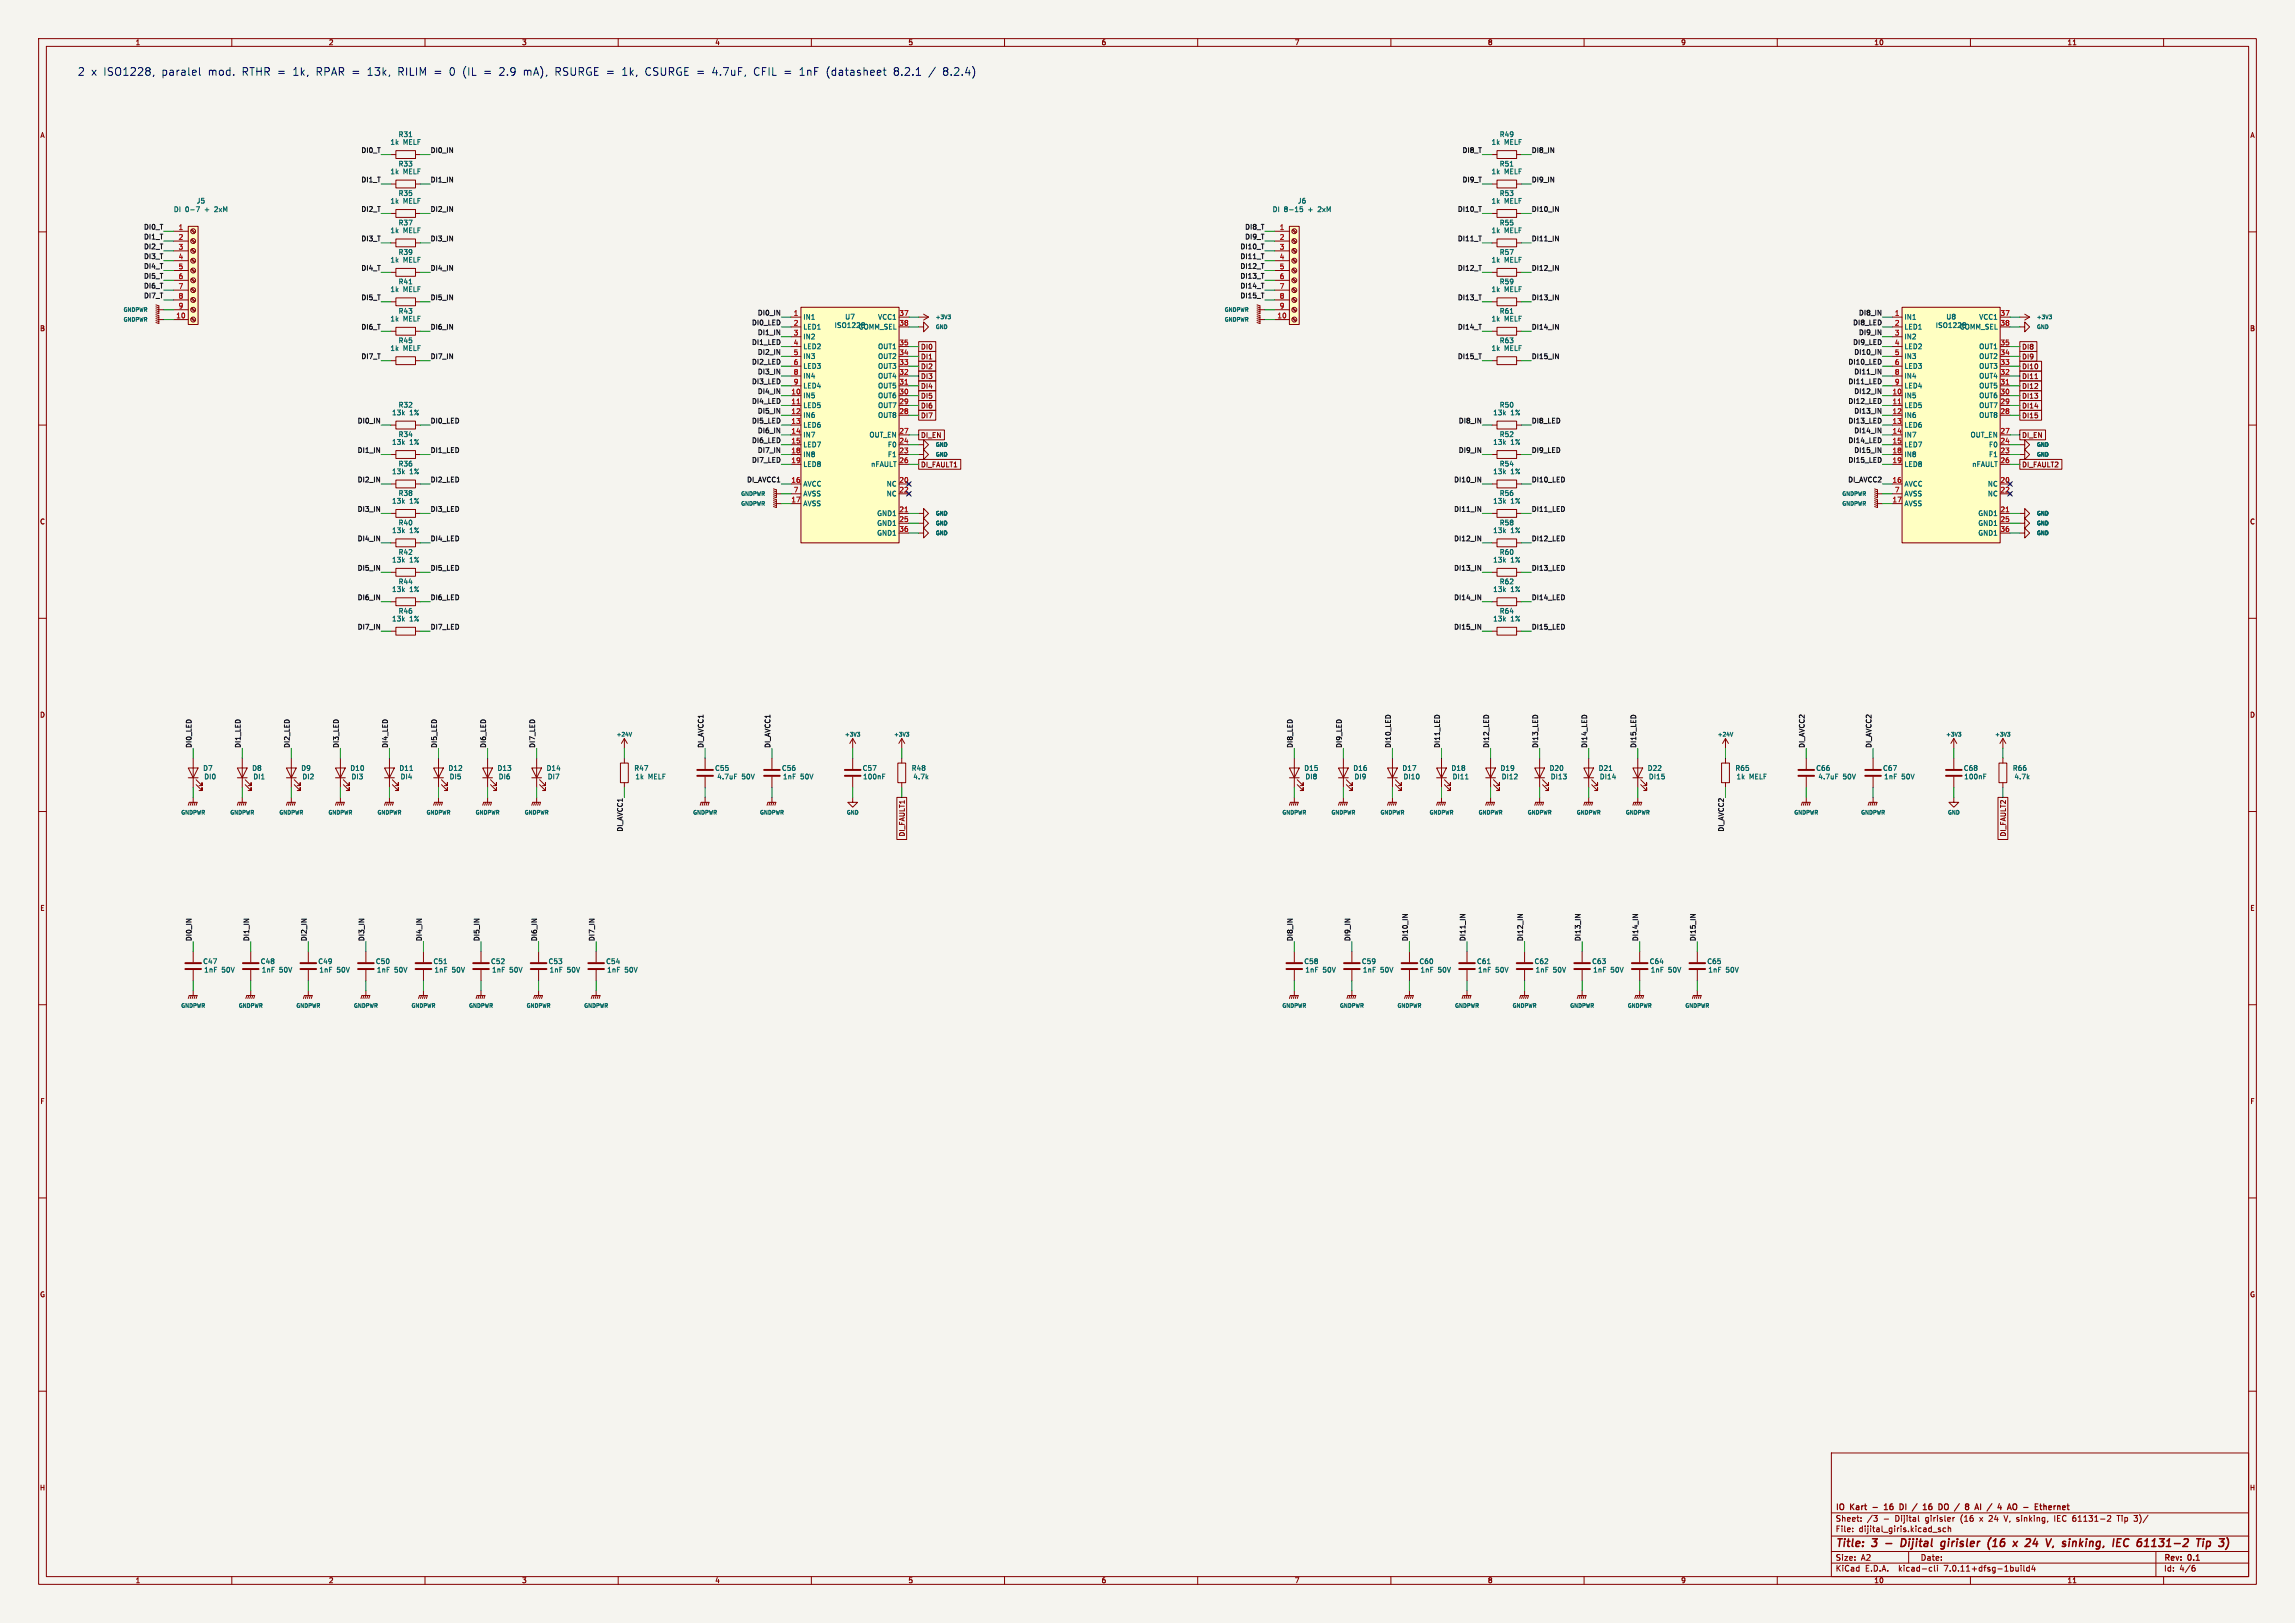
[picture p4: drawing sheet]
<svg xmlns="http://www.w3.org/2000/svg" width="594mm" height="420mm" viewBox="0 0 594 420" stroke-linecap="round" stroke-linejoin="round" font-family="sans-serif">
<defs><g id="words">
<g font-size="2.8" fill="#0000c2">
<text x="20" y="19.8">2 x ISO1228,</text>
<text x="41.8" y="19.8">paralel</text>
<text x="53.8" y="19.8">mod.</text>
<text x="62.7" y="19.8">RTHR =</text>
<text x="75.9" y="19.8">1k,</text>
<text x="82" y="19.8">RPAR =</text>
<text x="95.3" y="19.8">13k,</text>
<text x="103.3" y="19.8">RILIM</text>
<text x="112.7" y="19.8">=</text>
<text x="116.7" y="19.8">0 (IL</text>
<text x="125.7" y="19.8">=</text>
<text x="129.8" y="19.8">2.9</text>
<text x="136.1" y="19.8">mA),</text>
<text x="144.4" y="19.8">RSURGE =</text>
<text x="161.8" y="19.8">1k,</text>
<text x="167.9" y="19.8">CSURGE =</text>
<text x="185.3" y="19.8">4.7uF,</text>
<text x="196.1" y="19.8">CFIL =</text>
<text x="208.1" y="19.8">1nF</text>
<text x="215.1" y="19.8">(datasheet</text>
<text x="232.6" y="19.8">8.2.1</text>
<text x="245.4" y="19.8">8.2.4)</text>
</g>
<g font-size="2.8" fill="#840000">
<text x="475" y="400.9">Title:</text>
<text x="484.7" y="400.9">3</text>
<text x="493.7" y="400.9">Dijital</text>
<text x="504.9" y="400.9">girisler</text>
<text x="517.8" y="400.9">(16</text>
<text x="525.2" y="400.9">x</text>
<text x="529.2" y="400.9">24</text>
<text x="535.3" y="400.9">V,</text>
<text x="540.3" y="400.9">sinking,</text>
<text x="554.1" y="400.9">IEC</text>
<text x="561.2" y="400.9">61131-2</text>
</g>
<g font-size="2.1" fill="#840000">
<text x="475" y="394">Sheet:</text>
<text x="475" y="391.2">IO</text>
<text x="479" y="391.2">Kart</text>
<text x="483.2" y="394">/3</text>
<text x="485.4" y="391.2">-</text>
<text x="487.5" y="394">-</text>
<text x="489" y="391.2">16</text>
<text x="490.7" y="394">Dijital</text>
<text x="493.6" y="391.2">DI</text>
<text x="497.6" y="391.2">/</text>
<text x="498.6" y="394">girisler</text>
<text x="500.9" y="391.2">16</text>
<text x="505.5" y="391.2">DO</text>
<text x="507.9" y="394">(16</text>
<text x="510.3" y="391.2">/</text>
<text x="513" y="394">x</text>
<text x="515.5" y="394">24</text>
<text x="516.8" y="391.2">AI</text>
<text x="519.7" y="394">V, sinking,</text>
<text x="520.5" y="391.2">/</text>
<text x="523.8" y="391.2">4</text>
<text x="527" y="391.2">AO</text>
<text x="531.6" y="391.2">-</text>
<text x="532.9" y="394">IEC 61131-2</text>
<text x="535.2" y="391.2">Ethernet</text>
<text x="549.5" y="394">Tip</text>
<text x="554" y="394">3)/</text>
<text x="475" y="396.7">File:</text>
<text x="481.1" y="396.7">dijital_giris.kicad_sch</text>
<text x="475" y="406.9">KiCad</text>
<text x="475" y="404.1">Size:</text>
<text x="481.7" y="404.1">A2</text>
<text x="482.7" y="406.9">E.D.A.</text>
<text x="491.6" y="406.9">kicad-cli</text>
<text x="497" y="404.1">Date:</text>
<text x="503.5" y="406.9">7.0.11+dfsg-1build4</text>
<text x="560" y="404.3">Rev:</text>
<text x="560" y="406.9">Id:</text>
<text x="564.1" y="406.9">4/6</text>
<text x="566.4" y="404.3">0.1</text>
</g>
<g font-size="1.8" fill="#840000">
<text x="35" y="11.9">1</text>
<text x="85" y="11.9">2</text>
<text x="135" y="11.9">3</text>
<text x="185" y="11.9">4</text>
<text x="235" y="11.9">5</text>
<text x="285" y="11.9">6</text>
<text x="335" y="11.9">7</text>
<text x="385" y="11.9">8</text>
<text x="435" y="11.9">9</text>
<text x="485" y="11.9">10</text>
<text x="535" y="11.9">11</text>
<text x="10.3" y="35.9">A</text>
<text x="582.3" y="35.9">A</text>
<text x="10.3" y="85.9">B</text>
<text x="582.3" y="85.9">B</text>
<text x="238.3" y="95.7">DI2</text>
<text x="238.3" y="93.2">DI1</text>
<text x="238.3" y="90.6">DI0</text>
<text x="523.3" y="90.6">DI8</text>
<text x="523.3" y="93.2">DI9</text>
<text x="523.3" y="95.7">DI10</text>
<text x="238.3" y="98.3">DI3</text>
<text x="238.3" y="100.8">DI4</text>
<text x="523.3" y="98.3">DI11</text>
<text x="523.3" y="100.8">DI12</text>
<text x="238.3" y="103.3">DI5</text>
<text x="238.3" y="105.9">DI6</text>
<text x="523.3" y="105.9">DI14</text>
<text x="523.3" y="103.3">DI13</text>
<text x="238.3" y="108.4">DI7</text>
<text x="238.3" y="113.5">DI_EN</text>
<text x="523.3" y="108.4">DI15</text>
<text x="523.3" y="113.5">DI_EN</text>
<text x="238.3" y="121.1">DI_FAULT1</text>
<text x="523.3" y="121.1">DI_FAULT2</text>
<text x="10.3" y="135.9">C</text>
<text x="582.3" y="135.9">C</text>
<text x="10.3" y="185.9">D</text>
<text x="582.3" y="185.9">D</text>
<text x="234.4" y="216.6" transform="rotate(-90 234.4 216.6)">DI_FAULT1</text>
<text x="519.4" y="216.6" transform="rotate(-90 519.4 216.6)">DI_FAULT2</text>
<text x="10.3" y="235.9">E</text>
<text x="582.3" y="235.9">E</text>
<text x="10.3" y="285.9">F</text>
<text x="582.3" y="285.9">F</text>
<text x="10.3" y="335.9">G</text>
<text x="582.3" y="335.9">G</text>
<text x="10.2" y="385.9">H</text>
<text x="582.2" y="385.9">H</text>
<text x="35" y="409.9">1</text>
<text x="85" y="409.9">2</text>
<text x="135" y="409.9">3</text>
<text x="185" y="409.9">4</text>
<text x="235" y="409.9">5</text>
<text x="285" y="409.9">6</text>
<text x="335" y="409.9">7</text>
<text x="385" y="409.9">8</text>
<text x="435" y="409.9">9</text>
<text x="485" y="409.9">10</text>
<text x="535" y="409.9">11</text>
</g>
<g font-size="1.8" fill="#006464">
<text x="103.1" y="35.7">R31</text>
<text x="388.1" y="35.7">R49</text>
<text x="100.9" y="37.7">1k</text>
<text x="104.3" y="37.7">MELF</text>
<text x="385.9" y="37.7">1k</text>
<text x="389.3" y="37.7">MELF</text>
<text x="100.9" y="45.3">1k</text>
<text x="103.1" y="43.3">R33</text>
<text x="104.3" y="45.3">MELF</text>
<text x="385.9" y="45.3">1k</text>
<text x="388.1" y="43.3">R51</text>
<text x="389.3" y="45.3">MELF</text>
<text x="50.8" y="52.9">J5</text>
<text x="100.9" y="52.9">1k</text>
<text x="103.1" y="50.9">R35</text>
<text x="104.3" y="52.9">MELF</text>
<text x="335.8" y="52.9">J6</text>
<text x="385.9" y="52.9">1k</text>
<text x="388.1" y="50.9">R53</text>
<text x="389.3" y="52.9">MELF</text>
<text x="44.9" y="55.1">DI</text>
<text x="47.9" y="55.1">0-7</text>
<text x="53.1" y="55.1">+</text>
<text x="55.8" y="55.1">2xM</text>
<text x="103.1" y="58.5">R37</text>
<text x="329.3" y="55.1">DI</text>
<text x="332.3" y="55.1">8-15</text>
<text x="338.7" y="55.1">+</text>
<text x="341.4" y="55.1">2xM</text>
<text x="388.1" y="58.5">R55</text>
<text x="100.9" y="60.5">1k</text>
<text x="104.3" y="60.5">MELF</text>
<text x="385.9" y="60.5">1k</text>
<text x="389.3" y="60.5">MELF</text>
<text x="100.9" y="68.1">1k</text>
<text x="103.1" y="66.1">R39</text>
<text x="104.3" y="68.1">MELF</text>
<text x="385.9" y="68.1">1k</text>
<text x="388.1" y="66.1">R57</text>
<text x="389.3" y="68.1">MELF</text>
<text x="100.9" y="75.8">1k</text>
<text x="103.1" y="73.8">R41</text>
<text x="104.3" y="75.8">MELF</text>
<text x="385.9" y="75.8">1k</text>
<text x="388.1" y="73.8">R59</text>
<text x="389.3" y="75.8">MELF</text>
<text x="100.9" y="83.4">1k</text>
<text x="103.1" y="81.4">R43</text>
<text x="104.3" y="83.4">MELF</text>
<text x="207.8" y="82.9">IN1</text>
<text x="218.6" y="82.9">U7</text>
<text x="227.2" y="82.9">VCC1</text>
<text x="385.9" y="83.4">1k</text>
<text x="388.1" y="81.4">R61</text>
<text x="389.3" y="83.4">MELF</text>
<text x="492.8" y="82.9">IN1</text>
<text x="503.6" y="82.9">U8</text>
<text x="512.2" y="82.9">VCC1</text>
<text x="103.1" y="89">R45</text>
<text x="207.8" y="85.5">LED1</text>
<text x="207.8" y="88">IN2</text>
<text x="215.9" y="85.1">ISO1228COMM_SEL</text>
<text x="388.1" y="89">R63</text>
<text x="492.8" y="85.5">LED1</text>
<text x="492.8" y="88">IN2</text>
<text x="500.9" y="85.1">ISO1228COMM_SEL</text>
<text x="100.9" y="91">1k</text>
<text x="104.3" y="91">MELF</text>
<text x="207.8" y="90.5">LED2</text>
<text x="207.8" y="93.1">IN3</text>
<text x="207.8" y="95.6">LED3</text>
<text x="227.2" y="95.6">OUT3</text>
<text x="227.2" y="93.1">OUT2</text>
<text x="227.2" y="90.5">OUT1</text>
<text x="385.9" y="91">1k</text>
<text x="389.3" y="91">MELF</text>
<text x="492.8" y="90.5">LED2</text>
<text x="492.8" y="93.1">IN3</text>
<text x="492.8" y="95.6">LED3</text>
<text x="512.2" y="95.6">OUT3</text>
<text x="512.2" y="93.1">OUT2</text>
<text x="512.2" y="90.5">OUT1</text>
<text x="207.8" y="98.2">IN4</text>
<text x="207.8" y="100.7">LED4</text>
<text x="227.2" y="100.7">OUT5</text>
<text x="227.2" y="98.2">OUT4</text>
<text x="492.8" y="98.2">IN4</text>
<text x="492.8" y="100.7">LED4</text>
<text x="512.2" y="100.7">OUT5</text>
<text x="512.2" y="98.2">OUT4</text>
<text x="101.4" y="107.7">13k</text>
<text x="103.1" y="105.7">R32</text>
<text x="106" y="107.7">1%</text>
<text x="207.8" y="103.2">IN5</text>
<text x="207.8" y="105.8">LED5</text>
<text x="227.2" y="105.8">OUT7</text>
<text x="227.2" y="103.2">OUT6</text>
<text x="386.4" y="107.7">13k</text>
<text x="388.1" y="105.7">R50</text>
<text x="391" y="107.7">1%</text>
<text x="492.8" y="103.2">IN5</text>
<text x="492.8" y="105.8">LED5</text>
<text x="512.2" y="105.8">OUT7</text>
<text x="512.2" y="103.2">OUT6</text>
<text x="103.1" y="113.3">R34</text>
<text x="207.8" y="108.3">IN6</text>
<text x="207.8" y="110.9">LED6</text>
<text x="207.8" y="113.4">IN7</text>
<text x="224.9" y="113.4">OUT_EN</text>
<text x="227.2" y="108.3">OUT8</text>
<text x="388.1" y="113.3">R52</text>
<text x="492.8" y="108.3">IN6</text>
<text x="492.8" y="110.9">LED6</text>
<text x="492.8" y="113.4">IN7</text>
<text x="509.9" y="113.4">OUT_EN</text>
<text x="512.2" y="108.3">OUT8</text>
<text x="101.4" y="115.3">13k</text>
<text x="106" y="115.3">1%</text>
<text x="207.8" y="115.9">LED7</text>
<text x="207.8" y="118.5">IN8</text>
<text x="229.7" y="118.5">F1</text>
<text x="229.7" y="115.9">F0</text>
<text x="386.4" y="115.3">13k</text>
<text x="391" y="115.3">1%</text>
<text x="492.8" y="115.9">LED7</text>
<text x="492.8" y="118.5">IN8</text>
<text x="514.7" y="118.5">F1</text>
<text x="514.7" y="115.9">F0</text>
<text x="101.4" y="122.9">13k</text>
<text x="103.1" y="120.9">R36</text>
<text x="106" y="122.9">1%</text>
<text x="207.8" y="121">LED8</text>
<text x="225.3" y="121">nFAULT</text>
<text x="386.4" y="122.9">13k</text>
<text x="388.1" y="120.9">R54</text>
<text x="391" y="122.9">1%</text>
<text x="492.8" y="121">LED8</text>
<text x="510.3" y="121">nFAULT</text>
<text x="101.4" y="130.5">13k</text>
<text x="103.1" y="128.5">R38</text>
<text x="106" y="130.5">1%</text>
<text x="207.8" y="126.1">AVCC</text>
<text x="207.8" y="131.2">AVSS</text>
<text x="207.8" y="128.6">AVSS</text>
<text x="229.4" y="126.1">NC</text>
<text x="229.4" y="128.6">NC</text>
<text x="386.4" y="130.5">13k</text>
<text x="388.1" y="128.5">R56</text>
<text x="391" y="130.5">1%</text>
<text x="492.8" y="126.1">AVCC</text>
<text x="492.8" y="131.2">AVSS</text>
<text x="492.8" y="128.6">AVSS</text>
<text x="514.4" y="126.1">NC</text>
<text x="514.4" y="128.6">NC</text>
<text x="103.1" y="136.1">R40</text>
<text x="226.9" y="133.7">GND1</text>
<text x="226.9" y="136.3">GND1</text>
<text x="388.1" y="136.1">R58</text>
<text x="511.9" y="133.7">GND1</text>
<text x="511.9" y="136.3">GND1</text>
<text x="101.4" y="138.1">13k</text>
<text x="103.1" y="143.8">R42</text>
<text x="106" y="138.1">1%</text>
<text x="226.9" y="138.8">GND1</text>
<text x="386.4" y="138.1">13k</text>
<text x="388.1" y="143.8">R60</text>
<text x="391" y="138.1">1%</text>
<text x="511.9" y="138.8">GND1</text>
<text x="101.4" y="145.8">13k</text>
<text x="106" y="145.8">1%</text>
<text x="386.4" y="145.8">13k</text>
<text x="391" y="145.8">1%</text>
<text x="101.4" y="153.4">13k</text>
<text x="103.1" y="151.4">R44</text>
<text x="106" y="153.4">1%</text>
<text x="386.4" y="153.4">13k</text>
<text x="388.1" y="151.4">R62</text>
<text x="391" y="153.4">1%</text>
<text x="101.4" y="161">13k</text>
<text x="103.1" y="159">R46</text>
<text x="106" y="161">1%</text>
<text x="386.4" y="161">13k</text>
<text x="388.1" y="159">R64</text>
<text x="391" y="161">1%</text>
<text x="52.5" y="199.7">D7</text>
<text x="52.8" y="201.9">DI0</text>
<text x="65.2" y="199.7">D8</text>
<text x="65.5" y="201.9">DI1</text>
<text x="77.9" y="199.7">D9</text>
<text x="78.2" y="201.9">DI2</text>
<text x="90.6" y="199.7">D10</text>
<text x="90.9" y="201.9">DI3</text>
<text x="103.3" y="199.7">D11</text>
<text x="103.6" y="201.9">DI4</text>
<text x="116" y="199.7">D12</text>
<text x="116.3" y="201.9">DI5</text>
<text x="128.7" y="199.7">D13</text>
<text x="129" y="201.9">DI6</text>
<text x="141.4" y="199.7">D14</text>
<text x="141.7" y="201.9">DI7</text>
<text x="164.1" y="199.7">R47</text>
<text x="164.3" y="201.9">1k</text>
<text x="167.7" y="201.9">MELF</text>
<text x="185" y="199.7">C55</text>
<text x="185.5" y="201.9">4.7uF</text>
<text x="192" y="201.9">50V</text>
<text x="202.3" y="199.7">C56</text>
<text x="202.5" y="201.9">1nF</text>
<text x="207.2" y="201.9">50V</text>
<text x="223.2" y="199.7">C57</text>
<text x="223.3" y="201.9">100nF</text>
<text x="235.9" y="199.7">R48</text>
<text x="236.3" y="201.9">4.7k</text>
<text x="337.5" y="199.7">D15</text>
<text x="337.8" y="201.9">DI8</text>
<text x="350.2" y="199.7">D16</text>
<text x="350.5" y="201.9">DI9</text>
<text x="362.9" y="199.7">D17</text>
<text x="363.2" y="201.9">DI10</text>
<text x="375.6" y="199.7">D18</text>
<text x="375.9" y="201.9">DI11</text>
<text x="388.3" y="199.7">D19</text>
<text x="388.6" y="201.9">DI12</text>
<text x="401" y="199.7">D20</text>
<text x="401.3" y="201.9">DI13</text>
<text x="413.7" y="199.7">D21</text>
<text x="414" y="201.9">DI14</text>
<text x="426.4" y="199.7">D22</text>
<text x="426.7" y="201.9">DI15</text>
<text x="449.1" y="199.7">R65</text>
<text x="449.3" y="201.9">1k</text>
<text x="452.7" y="201.9">MELF</text>
<text x="470" y="199.7">C66</text>
<text x="470.5" y="201.9">4.7uF</text>
<text x="477" y="201.9">50V</text>
<text x="487.3" y="199.7">C67</text>
<text x="487.5" y="201.9">1nF</text>
<text x="492.2" y="201.9">50V</text>
<text x="508.2" y="199.7">C68</text>
<text x="508.3" y="201.9">100nF</text>
<text x="520.9" y="199.7">R66</text>
<text x="521.3" y="201.9">4.7k</text>
<text x="52.5" y="249.7">C47</text>
<text x="52.7" y="251.9">1nF</text>
<text x="57.4" y="251.9">50V</text>
<text x="67.4" y="249.7">C48</text>
<text x="67.6" y="251.9">1nF</text>
<text x="72.3" y="251.9">50V</text>
<text x="82.3" y="249.7">C49</text>
<text x="82.5" y="251.9">1nF</text>
<text x="87.2" y="251.9">50V</text>
<text x="97.2" y="249.7">C50</text>
<text x="97.4" y="251.9">1nF</text>
<text x="102.1" y="251.9">50V</text>
<text x="112.1" y="249.7">C51</text>
<text x="112.3" y="251.9">1nF</text>
<text x="117" y="251.9">50V</text>
<text x="127" y="249.7">C52</text>
<text x="127.2" y="251.9">1nF</text>
<text x="131.9" y="251.9">50V</text>
<text x="141.9" y="249.7">C53</text>
<text x="142.1" y="251.9">1nF</text>
<text x="146.8" y="251.9">50V</text>
<text x="156.8" y="249.7">C54</text>
<text x="157" y="251.9">1nF</text>
<text x="161.7" y="251.9">50V</text>
<text x="337.5" y="249.7">C58</text>
<text x="337.7" y="251.9">1nF</text>
<text x="342.4" y="251.9">50V</text>
<text x="352.4" y="249.7">C59</text>
<text x="352.6" y="251.9">1nF</text>
<text x="357.3" y="251.9">50V</text>
<text x="367.3" y="249.7">C60</text>
<text x="367.5" y="251.9">1nF</text>
<text x="372.2" y="251.9">50V</text>
<text x="382.2" y="249.7">C61</text>
<text x="382.4" y="251.9">1nF</text>
<text x="387.1" y="251.9">50V</text>
<text x="397.1" y="249.7">C62</text>
<text x="397.3" y="251.9">1nF</text>
<text x="402" y="251.9">50V</text>
<text x="412" y="249.7">C63</text>
<text x="412.2" y="251.9">1nF</text>
<text x="416.9" y="251.9">50V</text>
<text x="426.9" y="249.7">C64</text>
<text x="427.1" y="251.9">1nF</text>
<text x="431.8" y="251.9">50V</text>
<text x="441.8" y="249.7">C65</text>
<text x="442" y="251.9">1nF</text>
<text x="446.7" y="251.9">50V</text>
</g>
<g font-size="1.8" fill="#0f0f0f">
<text x="93.4" y="39.7">DI0_T</text>
<text x="111.4" y="39.7">DI0_IN</text>
<text x="378.4" y="39.7">DI8_T</text>
<text x="396.3" y="39.7">DI8_IN</text>
<text x="93.4" y="47.3">DI1_T</text>
<text x="111.4" y="47.3">DI1_IN</text>
<text x="378.4" y="47.3">DI9_T</text>
<text x="396.3" y="47.3">DI9_IN</text>
<text x="37.2" y="59.5">DI0_T</text>
<text x="93.4" y="54.9">DI2_T</text>
<text x="111.4" y="54.9">DI2_IN</text>
<text x="322.2" y="59.5">DI8_T</text>
<text x="377.2" y="54.9">DI10_T</text>
<text x="396.3" y="54.9">DI10_IN</text>
<text x="37.2" y="62">DI1_T</text>
<text x="37.2" y="64.6">DI2_T</text>
<text x="93.4" y="62.5">DI3_T</text>
<text x="111.4" y="62.5">DI3_IN</text>
<text x="320.9" y="64.6">DI10_T</text>
<text x="322.2" y="62">DI9_T</text>
<text x="377.2" y="62.5">DI11_T</text>
<text x="396.3" y="62.5">DI11_IN</text>
<text x="37.2" y="69.7">DI4_T</text>
<text x="37.2" y="67.1">DI3_T</text>
<text x="93.4" y="70.1">DI4_T</text>
<text x="111.4" y="70.1">DI4_IN</text>
<text x="320.9" y="67.1">DI11_T</text>
<text x="320.9" y="69.7">DI12_T</text>
<text x="377.2" y="70.1">DI12_T</text>
<text x="396.3" y="70.1">DI12_IN</text>
<text x="37.2" y="77.3">DI7_T</text>
<text x="37.2" y="74.7">DI6_T</text>
<text x="37.2" y="72.2">DI5_T</text>
<text x="93.4" y="77.8">DI5_T</text>
<text x="111.4" y="77.8">DI5_IN</text>
<text x="320.9" y="74.7">DI14_T</text>
<text x="320.9" y="77.3">DI15_T</text>
<text x="320.9" y="72.2">DI13_T</text>
<text x="377.2" y="77.8">DI13_T</text>
<text x="396.3" y="77.8">DI13_IN</text>
<text x="196" y="81.7">DI0_IN</text>
<text x="481" y="81.7">DI8_IN</text>
<text x="93.4" y="85.4">DI6_T</text>
<text x="111.4" y="85.4">DI6_IN</text>
<text x="194.5" y="84.3">DI0_LED</text>
<text x="194.5" y="89.3">DI1_LED</text>
<text x="196" y="86.8">DI1_IN</text>
<text x="377.2" y="85.4">DI14_T</text>
<text x="396.3" y="85.4">DI14_IN</text>
<text x="479.5" y="89.3">DI9_LED</text>
<text x="479.5" y="84.3">DI8_LED</text>
<text x="481" y="86.8">DI9_IN</text>
<text x="93.4" y="93">DI7_T</text>
<text x="111.4" y="93">DI7_IN</text>
<text x="194.5" y="94.4">DI2_LED</text>
<text x="196" y="91.9">DI2_IN</text>
<text x="377.2" y="93">DI15_T</text>
<text x="396.3" y="93">DI15_IN</text>
<text x="478.3" y="94.4">DI10_LED</text>
<text x="479.8" y="91.9">DI10_IN</text>
<text x="194.5" y="99.5">DI3_LED</text>
<text x="196" y="97">DI3_IN</text>
<text x="478.3" y="99.5">DI11_LED</text>
<text x="479.8" y="97">DI11_IN</text>
<text x="194.5" y="104.6">DI4_LED</text>
<text x="196" y="102">DI4_IN</text>
<text x="196" y="107.1">DI5_IN</text>
<text x="478.3" y="104.6">DI12_LED</text>
<text x="479.8" y="102">DI12_IN</text>
<text x="479.8" y="107.1">DI13_IN</text>
<text x="92.5" y="109.7">DI0_IN</text>
<text x="111.4" y="109.7">DI0_LED</text>
<text x="194.5" y="109.7">DI5_LED</text>
<text x="196" y="112.2">DI6_IN</text>
<text x="377.5" y="109.7">DI8_IN</text>
<text x="396.3" y="109.7">DI8_LED</text>
<text x="478.3" y="109.7">DI13_LED</text>
<text x="479.8" y="112.2">DI14_IN</text>
<text x="92.5" y="117.3">DI1_IN</text>
<text x="111.4" y="117.3">DI1_LED</text>
<text x="194.5" y="114.7">DI6_LED</text>
<text x="194.5" y="119.8">DI7_LED</text>
<text x="196" y="117.3">DI7_IN</text>
<text x="377.5" y="117.3">DI9_IN</text>
<text x="396.3" y="117.3">DI9_LED</text>
<text x="478.3" y="114.7">DI14_LED</text>
<text x="478.3" y="119.8">DI15_LED</text>
<text x="479.8" y="117.3">DI15_IN</text>
<text x="92.5" y="124.9">DI2_IN</text>
<text x="111.4" y="124.9">DI2_LED</text>
<text x="193.2" y="124.9">DI_AVCC1</text>
<text x="376.3" y="124.9">DI10_IN</text>
<text x="396.3" y="124.9">DI10_LED</text>
<text x="478.2" y="124.9">DI_AVCC2</text>
<text x="92.5" y="132.5">DI3_IN</text>
<text x="111.4" y="132.5">DI3_LED</text>
<text x="376.3" y="132.5">DI11_IN</text>
<text x="396.3" y="132.5">DI11_LED</text>
<text x="92.5" y="140.1">DI4_IN</text>
<text x="111.4" y="140.1">DI4_LED</text>
<text x="376.3" y="140.1">DI12_IN</text>
<text x="396.3" y="140.1">DI12_LED</text>
<text x="92.5" y="147.8">DI5_IN</text>
<text x="111.4" y="147.8">DI5_LED</text>
<text x="376.3" y="147.8">DI13_IN</text>
<text x="396.3" y="147.8">DI13_LED</text>
<text x="92.5" y="155.4">DI6_IN</text>
<text x="111.4" y="155.4">DI6_LED</text>
<text x="376.3" y="155.4">DI14_IN</text>
<text x="396.3" y="155.4">DI14_LED</text>
<text x="92.5" y="163">DI7_IN</text>
<text x="111.4" y="163">DI7_LED</text>
<text x="376.3" y="163">DI15_IN</text>
<text x="396.3" y="163">DI15_LED</text>
<text x="49.7" y="193.7" transform="rotate(-90 49.7 193.7)">DI0_LED</text>
<text x="62.4" y="193.7" transform="rotate(-90 62.4 193.7)">DI1_LED</text>
<text x="75.1" y="193.7" transform="rotate(-90 75.1 193.7)">DI2_LED</text>
<text x="87.8" y="193.7" transform="rotate(-90 87.8 193.7)">DI3_LED</text>
<text x="100.5" y="193.7" transform="rotate(-90 100.5 193.7)">DI4_LED</text>
<text x="113.2" y="193.7" transform="rotate(-90 113.2 193.7)">DI5_LED</text>
<text x="125.9" y="193.7" transform="rotate(-90 125.9 193.7)">DI6_LED</text>
<text x="138.6" y="193.7" transform="rotate(-90 138.6 193.7)">DI7_LED</text>
<text x="182.2" y="193.7" transform="rotate(-90 182.2 193.7)">DI_AVCC1</text>
<text x="199.5" y="193.7" transform="rotate(-90 199.5 193.7)">DI_AVCC1</text>
<text x="334.7" y="193.7" transform="rotate(-90 334.7 193.7)">DI8_LED</text>
<text x="347.4" y="193.7" transform="rotate(-90 347.4 193.7)">DI9_LED</text>
<text x="360.1" y="193.7" transform="rotate(-90 360.1 193.7)">DI10_LED</text>
<text x="372.8" y="193.7" transform="rotate(-90 372.8 193.7)">DI11_LED</text>
<text x="385.5" y="193.7" transform="rotate(-90 385.5 193.7)">DI12_LED</text>
<text x="398.2" y="193.7" transform="rotate(-90 398.2 193.7)">DI13_LED</text>
<text x="410.9" y="193.7" transform="rotate(-90 410.9 193.7)">DI14_LED</text>
<text x="423.6" y="193.7" transform="rotate(-90 423.6 193.7)">DI15_LED</text>
<text x="467.2" y="193.7" transform="rotate(-90 467.2 193.7)">DI_AVCC2</text>
<text x="484.5" y="193.7" transform="rotate(-90 484.5 193.7)">DI_AVCC2</text>
<text x="161.3" y="215.3" transform="rotate(-90 161.3 215.3)">DI_AVCC1</text>
<text x="446.3" y="215.3" transform="rotate(-90 446.3 215.3)">DI_AVCC2</text>
<text x="49.7" y="243.7" transform="rotate(-90 49.7 243.7)">DI0_IN</text>
<text x="64.6" y="243.7" transform="rotate(-90 64.6 243.7)">DI1_IN</text>
<text x="79.5" y="243.7" transform="rotate(-90 79.5 243.7)">DI2_IN</text>
<text x="94.4" y="243.7" transform="rotate(-90 94.4 243.7)">DI3_IN</text>
<text x="109.3" y="243.7" transform="rotate(-90 109.3 243.7)">DI4_IN</text>
<text x="124.2" y="243.7" transform="rotate(-90 124.2 243.7)">DI5_IN</text>
<text x="139.1" y="243.7" transform="rotate(-90 139.1 243.7)">DI6_IN</text>
<text x="154" y="243.7" transform="rotate(-90 154 243.7)">DI7_IN</text>
<text x="334.7" y="243.7" transform="rotate(-90 334.7 243.7)">DI8_IN</text>
<text x="349.5" y="243.7" transform="rotate(-90 349.5 243.7)">DI9_IN</text>
<text x="364.5" y="243.7" transform="rotate(-90 364.5 243.7)">DI10_IN</text>
<text x="379.4" y="243.7" transform="rotate(-90 379.4 243.7)">DI11_IN</text>
<text x="394.3" y="243.7" transform="rotate(-90 394.3 243.7)">DI12_IN</text>
<text x="409.2" y="243.7" transform="rotate(-90 409.2 243.7)">DI13_IN</text>
<text x="424.1" y="243.7" transform="rotate(-90 424.1 243.7)">DI14_IN</text>
<text x="439" y="243.7" transform="rotate(-90 439 243.7)">DI15_IN</text>
</g>
<g font-size="1.8" fill="#a90000">
<text x="46.1" y="59.6">1</text>
<text x="331.1" y="59.6">1</text>
<text x="46.1" y="62.1">2</text>
<text x="46.1" y="64.7">3</text>
<text x="331.1" y="62.1">2</text>
<text x="331.1" y="64.7">3</text>
<text x="46.1" y="67.2">4</text>
<text x="46.1" y="69.7">5</text>
<text x="331.1" y="67.2">4</text>
<text x="331.1" y="69.7">5</text>
<text x="46.1" y="72.3">6</text>
<text x="46.1" y="74.8">7</text>
<text x="46.1" y="77.4">8</text>
<text x="331.1" y="72.3">6</text>
<text x="331.1" y="74.8">7</text>
<text x="331.1" y="77.4">8</text>
<text x="45.5" y="82.4">10</text>
<text x="46.1" y="79.9">9</text>
<text x="205.3" y="81.8">1</text>
<text x="232.7" y="81.8">37</text>
<text x="330.5" y="82.4">10</text>
<text x="331.1" y="79.9">9</text>
<text x="490.3" y="81.8">1</text>
<text x="517.7" y="81.8">37</text>
<text x="205.3" y="84.3">2</text>
<text x="205.3" y="86.9">3</text>
<text x="205.3" y="89.4">4</text>
<text x="232.7" y="89.4">35</text>
<text x="232.7" y="84.3">38</text>
<text x="490.3" y="84.3">2</text>
<text x="490.3" y="86.9">3</text>
<text x="490.3" y="89.4">4</text>
<text x="517.7" y="89.4">35</text>
<text x="517.7" y="84.3">38</text>
<text x="205.3" y="92">5</text>
<text x="205.3" y="94.5">6</text>
<text x="232.7" y="94.5">33</text>
<text x="232.7" y="92">34</text>
<text x="490.3" y="92">5</text>
<text x="490.3" y="94.5">6</text>
<text x="517.7" y="94.5">33</text>
<text x="517.7" y="92">34</text>
<text x="205.3" y="97">8</text>
<text x="205.3" y="99.6">9</text>
<text x="232.7" y="99.6">31</text>
<text x="232.7" y="97">32</text>
<text x="490.3" y="97">8</text>
<text x="490.3" y="99.6">9</text>
<text x="517.7" y="99.6">31</text>
<text x="517.7" y="97">32</text>
<text x="204.7" y="102.1">10</text>
<text x="204.7" y="104.7">11</text>
<text x="204.7" y="107.2">12</text>
<text x="232.7" y="107.2">28</text>
<text x="232.7" y="104.7">29</text>
<text x="232.7" y="102.1">30</text>
<text x="489.7" y="102.1">10</text>
<text x="489.7" y="104.7">11</text>
<text x="489.7" y="107.2">12</text>
<text x="517.7" y="107.2">28</text>
<text x="517.7" y="104.7">29</text>
<text x="517.7" y="102.1">30</text>
<text x="204.7" y="109.7">13</text>
<text x="204.7" y="112.3">14</text>
<text x="232.7" y="112.3">27</text>
<text x="489.7" y="109.7">13</text>
<text x="489.7" y="112.3">14</text>
<text x="517.7" y="112.3">27</text>
<text x="204.7" y="114.8">15</text>
<text x="204.7" y="117.4">18</text>
<text x="204.7" y="119.9">19</text>
<text x="232.7" y="117.4">23</text>
<text x="232.7" y="114.8">24</text>
<text x="232.7" y="119.9">26</text>
<text x="489.7" y="114.8">15</text>
<text x="489.7" y="117.4">18</text>
<text x="489.7" y="119.9">19</text>
<text x="517.7" y="117.4">23</text>
<text x="517.7" y="114.8">24</text>
<text x="517.7" y="119.9">26</text>
<text x="204.7" y="125">16</text>
<text x="232.7" y="125">20</text>
<text x="489.7" y="125">16</text>
<text x="517.7" y="125">20</text>
<text x="204.7" y="130.1">17</text>
<text x="205.3" y="127.5">7</text>
<text x="232.7" y="127.5">22</text>
<text x="489.7" y="130.1">17</text>
<text x="490.3" y="127.5">7</text>
<text x="517.7" y="127.5">22</text>
<text x="232.7" y="132.6">21</text>
<text x="232.7" y="135.1">25</text>
<text x="232.7" y="137.7">36</text>
<text x="517.7" y="132.6">21</text>
<text x="517.7" y="135.1">25</text>
<text x="517.7" y="137.7">36</text>
</g>
<g font-size="1.4" fill="#006464">
<text x="31.9" y="83.4">GNDPWR</text>
<text x="31.9" y="80.9">GNDPWR</text>
<text x="242.1" y="82.8">+3V3</text>
<text x="316.9" y="83.4">GNDPWR</text>
<text x="316.9" y="80.9">GNDPWR</text>
<text x="527.1" y="82.8">+3V3</text>
<text x="242.1" y="85.3">GND</text>
<text x="527.1" y="85.3">GND</text>
<text x="242.1" y="115.8">GND</text>
<text x="242.1" y="118.3">GND</text>
<text x="527.1" y="115.8">GND</text>
<text x="527.1" y="118.3">GND</text>
<text x="191.7" y="128.5">GNDPWR</text>
<text x="191.7" y="131">GNDPWR</text>
<text x="476.7" y="131">GNDPWR</text>
<text x="476.7" y="128.5">GNDPWR</text>
<text x="242.1" y="133.6">GND</text>
<text x="242.1" y="136.1">GND</text>
<text x="527.1" y="133.6">GND</text>
<text x="527.1" y="136.1">GND</text>
<text x="242.1" y="138.7">GND</text>
<text x="527.1" y="138.7">GND</text>
<text x="159.5" y="190.8">+24V</text>
<text x="218.6" y="190.8">+3V3</text>
<text x="231.3" y="190.8">+3V3</text>
<text x="444.5" y="190.8">+24V</text>
<text x="503.6" y="190.8">+3V3</text>
<text x="516.3" y="190.8">+3V3</text>
<text x="46.8" y="211">GNDPWR</text>
<text x="59.5" y="211">GNDPWR</text>
<text x="72.2" y="211">GNDPWR</text>
<text x="84.9" y="211">GNDPWR</text>
<text x="97.6" y="211">GNDPWR</text>
<text x="110.3" y="211">GNDPWR</text>
<text x="123" y="211">GNDPWR</text>
<text x="135.7" y="211">GNDPWR</text>
<text x="179.3" y="211">GNDPWR</text>
<text x="196.6" y="211">GNDPWR</text>
<text x="219" y="211">GND</text>
<text x="331.8" y="211">GNDPWR</text>
<text x="344.5" y="211">GNDPWR</text>
<text x="357.2" y="211">GNDPWR</text>
<text x="369.9" y="211">GNDPWR</text>
<text x="382.6" y="211">GNDPWR</text>
<text x="395.3" y="211">GNDPWR</text>
<text x="408" y="211">GNDPWR</text>
<text x="420.7" y="211">GNDPWR</text>
<text x="464.3" y="211">GNDPWR</text>
<text x="481.6" y="211">GNDPWR</text>
<text x="504" y="211">GND</text>
<text x="46.8" y="261">GNDPWR</text>
<text x="61.7" y="261">GNDPWR</text>
<text x="76.6" y="261">GNDPWR</text>
<text x="91.5" y="261">GNDPWR</text>
<text x="106.4" y="261">GNDPWR</text>
<text x="121.3" y="261">GNDPWR</text>
<text x="136.2" y="261">GNDPWR</text>
<text x="151.1" y="261">GNDPWR</text>
<text x="331.8" y="261">GNDPWR</text>
<text x="346.7" y="261">GNDPWR</text>
<text x="361.6" y="261">GNDPWR</text>
<text x="376.5" y="261">GNDPWR</text>
<text x="391.4" y="261">GNDPWR</text>
<text x="406.3" y="261">GNDPWR</text>
<text x="421.2" y="261">GNDPWR</text>
<text x="436.1" y="261">GNDPWR</text>
</g>
</g></defs>
<path d="M0 0h594v420h-594z" fill="#f5f4ef" stroke="#f5f4ef" stroke-width=".26"/>
<g fill="none" stroke="#840000" stroke-width=".26">
<path d="M10 10h574v400h-574zM12 12h570v396h-570zM60 10v2M110 10v2M160 10v2M210 10v2M260 10v2M310 10v2M360 10v2M410 10v2M460 10v2M510 10v2"/>
<path d="M536.6 11.6h.7M560 10v2M101.2 40h1.3M102.5 39h5v2h-5zM107.5 40h1.3M386.2 40h1.3M387.5 39h5v2h-5zM392.5 40h1.3M10 60h2M44.9 59.8h3.8M48.7 58.6h2.6v25.4h-2.6zM49.5 59.5l.8 .8"/>
<path d="M49.6 59.3l.9 .9M101.2 55.2h1.3M101.2 47.6h1.3M102.5 54.2h5v2.1h-5zM102.5 46.6h5v2h-5zM107.5 55.2h1.3M107.5 47.6h1.3M329.9 59.8h3.8M333.7 58.6h2.6v25.4h-2.6zM334.5 59.5l.8 .8M334.6 59.3l.9 .9M386.2 55.2h1.3"/>
<path d="M386.2 47.6h1.3M387.5 54.2h5v2.1h-5zM387.5 46.6h5v2h-5zM392.5 55.2h1.3M392.5 47.6h1.3M582 60h2M40.3 78.9l.8 .2v2.1l-.8-.3M40.3 79.4l.8 .3M40.3 79.9l.8 .3h1.3M44.9 62.4h3.8M44.9 64.9h3.8M44.9 67.5h3.8"/>
<path d="M44.9 70h3.8M44.9 72.5h3.8M44.9 75.1h3.8M44.9 77.6h3.8M49.5 79.8l.8 .9M49.5 77.3l.8 .8M49.5 74.7l.8 .9M49.5 72.2l.8 .8M49.5 69.7l.8 .8M49.5 67.1l.8 .9M49.5 64.6l.8 .8M49.5 62l.8 .9"/>
<path d="M49.6 79.7l.9 .8M49.6 77.1l.9 .9M49.6 74.6l.9 .8M49.6 72l.9 .9M49.6 69.5l.9 .8M49.6 67l.9 .8M49.6 64.4l.9 .9M49.6 61.9l.9 .8M101.2 70.5h1.3M101.2 62.9h1.3M101.2 78.1h1.3M102.5 77.1h5v2h-5z"/>
<path d="M102.5 69.5h5v2h-5zM102.5 61.8h5v2.1h-5zM107.5 70.5h1.3M107.5 62.9h1.3M107.5 78.1h1.3M207.3 79.5h25.4v61h-25.4zM325.3 78.9l.8 .2v2.1l-.8-.3M325.3 79.4l.8 .3M325.3 79.9l.8 .3h1.3M329.9 62.4h3.8M329.9 64.9h3.8M329.9 67.5h3.8"/>
<path d="M329.9 70h3.8M329.9 72.5h3.8M329.9 75.1h3.8M329.9 77.6h3.8M334.5 79.8l.8 .9M334.5 77.3l.8 .8M334.5 74.7l.8 .9M334.5 72.2l.8 .8M334.5 69.7l.8 .8M334.5 67.1l.8 .9M334.5 64.6l.8 .8M334.5 62l.8 .9"/>
<path d="M334.6 79.7l.9 .8M334.6 77.1l.9 .9M334.6 74.6l.9 .8M334.6 72l.9 .9M334.6 69.5l.9 .8M334.6 67l.9 .8M334.6 64.4l.9 .9M334.6 61.9l.9 .8M386.2 70.5h1.3M386.2 62.9h1.3M386.2 78.1h1.3M387.5 69.5h5v2h-5z"/>
<path d="M387.5 61.8h5v2.1h-5zM387.5 77.1h5v2h-5zM392.5 70.5h1.3M392.5 62.9h1.3M392.5 78.1h1.3M492.3 79.5h25.4v61h-25.4zM40.3 81.4l.8 .3v2l-.8-.2M40.3 81.9l.8 .3M40.3 82.4l.8 .3h1.3M40.3 83l.8 .2M40.3 80.4l.8 .3M44.9 82.7h3.8"/>
<path d="M44.9 80.2h3.8M49.5 82.4l.8 .8M49.6 82.2l.9 .8M101.2 93.3h1.3M101.2 85.7h1.3M102.5 84.7h5v2h-5zM102.5 92.3h5v2.1h-5zM107.5 93.3h1.3M107.5 85.7h1.3M204.8 82.1h2.5M204.8 84.6h2.5M204.8 87.1h2.5"/>
<path d="M204.8 99.8h2.5M204.8 97.3h2.5M204.8 94.8h2.5M204.8 92.2h2.5M204.8 89.7h2.5M232.7 82.1h2.5M232.7 84.6h2.5M232.7 99.8h2.5M232.7 97.3h2.5M232.7 94.8h2.5M232.7 92.2h2.5M232.7 89.7h2.5"/>
<path d="M237.8 84.6h1.3v-1.3l1.2 1.3-1.2 1.3v-1.3M237.8 93.5h4.4v2.5h-4.4zM237.8 90.9h4.4v2.6h-4.4zM237.8 88.4h4.4v2.5h-4.4zM237.8 96h4.4v2.6h-4.4zM237.8 98.6h4.4v2.5h-4.4zM237.8 82.1h2.5M239.1 81.3l1.2 .8M240.3 82.1l-1.2 .7M325.3 81.4l.8 .3v2l-.8-.2M325.3 81.9l.8 .3M325.3 82.4l.8 .3h1.3"/>
<path d="M325.3 83l.8 .2M325.3 80.4l.8 .3M329.9 82.7h3.8M329.9 80.2h3.8M334.5 82.4l.8 .8M334.6 82.2l.9 .8M386.2 93.3h1.3M386.2 85.7h1.3M387.5 92.3h5v2.1h-5zM387.5 84.7h5v2h-5zM392.5 93.3h1.3M392.5 85.7h1.3"/>
<path d="M489.8 82.1h2.5M489.8 84.6h2.5M489.8 87.1h2.5M489.8 99.8h2.5M489.8 97.3h2.5M489.8 94.8h2.5M489.8 92.2h2.5M489.8 89.7h2.5M517.7 82.1h2.5M517.7 84.6h2.5M517.7 99.8h2.5M517.7 97.3h2.5"/>
<path d="M517.7 94.8h2.5M517.7 92.2h2.5M517.7 89.7h2.5M522.8 84.6h1.3v-1.3l1.2 1.3-1.2 1.3v-1.3M522.8 88.4h4.4v2.5h-4.4zM522.8 90.9h4.4v2.6h-4.4zM522.8 93.5h5.6v2.5h-5.6zM522.8 96h5.6v2.6h-5.6zM522.8 98.6h5.6v2.5h-5.6zM522.8 82.1h2.5M524.1 81.3l1.2 .8M525.3 82.1l-1.2 .7"/>
<path d="M526.7 98h.7M10 110h2M101.2 110h1.3M101.2 117.6h1.3M102.5 109h5v2h-5zM102.5 116.6h5v2h-5zM107.5 110h1.3M107.5 117.6h1.3M204.8 110h2.5M204.8 117.6h2.5M204.8 102.4h2.5M204.8 104.9h2.5"/>
<path d="M204.8 107.5h2.5M204.8 112.5h2.5M204.8 115.1h2.5M232.7 117.6h2.5M232.7 102.4h2.5M232.7 104.9h2.5M232.7 107.5h2.5M232.7 112.5h2.5M232.7 115.1h2.5M237.8 115.1h1.3v-1.3l1.2 1.3-1.2 1.2v-1.2M237.8 117.6h1.3v-1.3l1.2 1.3-1.2 1.3v-1.3M237.8 101.1h4.4v2.5h-4.4z"/>
<path d="M237.8 103.6h4.4v2.6h-4.4zM237.8 106.2h4.4v2.5h-4.4zM237.8 111.3h6.6v2.5h-6.6zM237.8 118.9h10.9v2.5h-10.9zM386.2 110h1.3M386.2 117.6h1.3M387.5 109h5v2h-5zM387.5 116.6h5v2h-5zM392.5 110h1.3M392.5 117.6h1.3M489.8 110h2.5M489.8 117.6h2.5"/>
<path d="M489.8 102.4h2.5M489.8 104.9h2.5M489.8 107.5h2.5M489.8 112.5h2.5M489.8 115.1h2.5M517.7 117.6h2.5M517.7 102.4h2.5M517.7 104.9h2.5M517.7 107.5h2.5M517.7 112.5h2.5M517.7 115.1h2.5M522.8 115.1h1.3v-1.3l1.2 1.3-1.2 1.2v-1.2"/>
<path d="M522.8 117.6h1.3v-1.3l1.2 1.3-1.2 1.3v-1.3M522.8 106.2h5.6v2.5h-5.6zM522.8 103.6h5.6v2.6h-5.6zM522.8 101.1h5.6v2.5h-5.6zM522.8 111.3h6.6v2.5h-6.6zM522.8 118.9h10.9v2.5h-10.9zM582 110h2M101.2 125.2h1.3M101.2 132.9h1.3M102.5 139.5h5v2h-5zM102.5 124.2h5v2.1h-5zM102.5 131.8h5v2.1h-5z"/>
<path d="M107.5 125.2h1.3M107.5 132.9h1.3M200.2 126.5l.8 .3v2l-.8-.3M200.2 127l.8 .3M200.2 127.5l.8 .3h1.2M200.2 128l.8 .3M200.2 129l.8 .3v2l-.8-.2M200.2 129.6l.8 .2M200.2 130.1l.8 .2h1.2M200.2 130.6l.8 .2M204.8 130.3h2.5M204.8 127.8h2.5"/>
<path d="M204.8 125.2h2.5M204.8 120.2h2.5M232.7 127.8h2.5M232.7 125.2h2.5M232.7 132.9h2.5M232.7 120.2h2.5M232.7 135.4h2.5M232.7 137.9h2.5M234.9 124.9l.7 .7M234.9 127.4l.7 .8M235.6 124.9l-.7 .7M235.6 127.4l-.7 .8"/>
<path d="M237.8 137.9h1.3v-1.2l1.2 1.2-1.2 1.3v-1.3M237.8 132.9h1.3v-1.3l1.2 1.3-1.2 1.2v-1.2M237.8 135.4h1.3v-1.3l1.2 1.3-1.2 1.3v-1.3M386.2 125.2h1.3M386.2 132.9h1.3M387.5 124.2h5v2.1h-5zM387.5 131.8h5v2.1h-5zM387.5 139.5h5v2h-5zM392.5 125.2h1.3M392.5 132.9h1.3M485.2 129l.8 .3v2l-.8-.2M485.2 129.6l.8 .2"/>
<path d="M485.2 130.1l.8 .2h1.2M485.2 130.6l.8 .2M485.2 126.5l.8 .3v2l-.8-.3M485.2 127l.8 .3M485.2 127.5l.8 .3h1.2M485.2 128l.8 .3M489.8 130.3h2.5M489.8 127.8h2.5M489.8 125.2h2.5M489.8 120.2h2.5M517.7 127.8h2.5M517.7 125.2h2.5"/>
<path d="M517.7 132.9h2.5M517.7 120.2h2.5M517.7 135.4h2.5M517.7 137.9h2.5M519.9 124.9l.7 .7M519.9 127.4l.7 .8M520.6 124.9l-.7 .7M520.6 127.4l-.7 .8M522.8 132.9h1.3v-1.3l1.2 1.3-1.2 1.2v-1.2M522.8 135.4h1.3v-1.3l1.2 1.3-1.2 1.3v-1.3M522.8 137.9h1.3v-1.2l1.2 1.2-1.2 1.3v-1.3M10 160h2"/>
<path d="M101.2 155.7h1.3M101.2 148.1h1.3M101.2 140.5h1.3M102.5 154.7h5v2h-5zM102.5 147.1h5v2h-5zM107.5 155.7h1.3M107.5 148.1h1.3M107.5 140.5h1.3M386.2 155.7h1.3M386.2 148.1h1.3M386.2 140.5h1.3M387.5 154.7h5v2h-5z"/>
<path d="M387.5 147.1h5v2h-5zM392.5 155.7h1.3M392.5 148.1h1.3M392.5 140.5h1.3M582 160h2M101.2 163.3h1.3M102.5 162.3h5v2.1h-5zM107.5 163.3h1.3M386.2 163.3h1.3M387.5 162.3h5v2.1h-5zM392.5 163.3h1.3M48.7 198.7h2.6l-1.3 2.6z"/>
<path d="M50 196.2v7.6M61.4 198.7h2.6l-1.3 2.6zM62.7 196.2v7.6M74.1 198.7h2.6l-1.3 2.6zM75.4 196.2v7.6M86.8 198.7h2.6l-1.3 2.6zM88.1 196.2v7.6M99.5 198.7h2.6l-1.3 2.6zM100.8 196.2v7.6M112.2 198.7h2.6l-1.3 2.6zM113.5 196.2v7.6M124.9 198.7h2.6l-1.3 2.6z"/>
<path d="M126.2 196.2v7.6M137.6 198.7h2.6l-1.3 2.6zM138.9 196.2v7.6M160.6 197.5h2v5h-2zM161.6 191.1l-.8 1.3M161.6 191.1v2.6M161.6 196.2v1.3M161.6 191.1l.8 1.3M182.5 196.2v2.8M199.8 196.2v2.8M220.7 191.1l-.8 1.3M220.7 191.1v2.6"/>
<path d="M220.7 196.2v2.8M220.7 191.1l.8 1.3M232.4 197.5h2v5h-2zM233.4 191.1v2.6M233.4 196.2v1.3M233.4 191.1l-.8 1.3M233.4 191.1l.8 1.3M333.7 198.7h2.6l-1.3 2.6zM335 196.2v7.6M346.4 198.7h2.6l-1.3 2.6zM347.7 196.2v7.6M359.1 198.7h2.6l-1.3 2.6z"/>
<path d="M360.4 196.2v7.6M371.8 198.7h2.6l-1.3 2.6zM373.1 196.2v7.6M384.5 198.7h2.6l-1.3 2.6zM385.8 196.2v7.6M397.2 198.7h2.6l-1.3 2.6zM398.5 196.2v7.6M409.9 198.7h2.6l-1.3 2.6zM411.2 196.2v7.6M422.6 198.7h2.6l-1.3 2.6zM423.9 196.2v7.6M445.6 197.5h2v5h-2z"/>
<path d="M446.6 191.1l-.8 1.3M446.6 191.1v2.6M446.6 196.2v1.3M446.6 191.1l.8 1.3M467.5 196.2v2.8M484.8 196.2v2.8M505.7 191.1l-.8 1.3M505.7 191.1v2.6M505.7 196.2v2.8M505.7 191.1l.8 1.3M517.4 197.5h2v5h-2zM518.4 191.1l-.8 1.3"/>
<path d="M518.4 191.1v2.6M518.4 196.2v1.3M518.4 191.1l.8 1.3M10 210h2M48.7 208.4l.3-.8h2l-.2 .8M48.7 201.3h2.6M49.5 207.6l-.3 .8M50 206.4v1.2l-.3 .8M50.5 207.6l-.2 .8M50.8 203l1.5 1.6v-.8v.8h-.8M50.8 201.8l1.5 1.5v-.8v.8h-.8M61.4 208.4l.3-.8h2l-.2 .8"/>
<path d="M61.4 201.3h2.6M62.2 207.6l-.3 .8M62.7 206.4v1.2l-.3 .8M63.2 207.6l-.2 .8M63.5 203l1.5 1.6v-.8v.8h-.8M63.5 201.8l1.5 1.5v-.8v.8h-.8M74.1 208.4l.3-.8h2l-.2 .8M74.1 201.3h2.6M74.9 207.6l-.3 .8M75.4 206.4v1.2l-.3 .8M75.9 207.6l-.2 .8M76.2 203l1.5 1.6v-.8v.8h-.8"/>
<path d="M76.2 201.8l1.5 1.5v-.8v.8h-.8M86.8 208.4l.3-.8h2l-.2 .8M86.8 201.3h2.6M87.6 207.6l-.3 .8M88.1 206.4v1.2l-.3 .8M88.6 207.6l-.2 .8M88.9 203l1.5 1.6v-.8v.8h-.8M88.9 201.8l1.5 1.5v-.8v.8h-.8M99.5 208.4l.3-.8h2l-.2 .8M99.5 201.3h2.6M100.3 207.6l-.3 .8M100.8 206.4v1.2l-.3 .8"/>
<path d="M101.3 207.6l-.2 .8M101.6 203l1.5 1.6v-.8v.8h-.8M101.6 201.8l1.5 1.5v-.8v.8h-.8M112.2 208.4l.3-.8h2l-.2 .8M112.2 201.3h2.6M113 207.6l-.3 .8M113.5 206.4v1.2l-.3 .8M114 207.6l-.2 .8M114.3 203l1.5 1.6v-.8v.8h-.8M114.3 201.8l1.5 1.5v-.8v.8h-.8M124.9 208.4l.3-.8h2l-.2 .8M124.9 201.3h2.6"/>
<path d="M125.7 207.6l-.3 .8M126.2 206.4v1.2l-.3 .8M126.7 207.6l-.2 .8M127 203l1.5 1.6v-.8v.8h-.8M127 201.8l1.5 1.5v-.8v.8h-.8M137.6 208.4l.3-.8h2l-.2 .8M137.6 201.3h2.6M138.4 207.6l-.3 .8M138.9 206.4v1.2l-.3 .8M139.4 207.6l-.2 .8M139.7 203l1.5 1.6v-.8v.8h-.8M139.7 201.8l1.5 1.5v-.8v.8h-.8"/>
<path d="M161.6 202.5v1.3M181.2 208.4l.3-.8h2l-.2 .8M182 207.6l-.3 .8M182.5 206.4v1.2l-.3 .8M182.5 201v2.8M183 207.6l-.2 .8M198.5 208.4l.3-.8h2l-.2 .8M199.3 207.6l-.3 .8M199.8 206.4v1.2l-.3 .8M199.8 201v2.8M200.3 207.6l-.2 .8M220.7 206.4v1.2h1.3l-1.3 1.3-1.3-1.3h1.3"/>
<path d="M220.7 201v2.8M232.1 206.4h2.6v10.8h-2.6zM233.4 202.5v1.3M333.7 208.4l.3-.8h2l-.2 .8M333.7 201.3h2.6M334.5 207.6l-.3 .8M335 206.4v1.2l-.3 .8M335.5 207.6l-.2 .8M335.8 203l1.5 1.6v-.8v.8h-.8M335.8 201.8l1.5 1.5v-.8v.8h-.8M346.4 208.4l.3-.8h2l-.2 .8M346.4 201.3h2.6"/>
<path d="M347.2 207.6l-.3 .8M347.7 206.4v1.2l-.3 .8M348.2 207.6l-.2 .8M348.5 203l1.5 1.6v-.8v.8h-.8M348.5 201.8l1.5 1.5v-.8v.8h-.8M359.1 208.4l.3-.8h2l-.2 .8M359.1 201.3h2.6M359.9 207.6l-.3 .8M360.4 206.4v1.2l-.3 .8M360.9 207.6l-.2 .8M361.2 203l1.5 1.6v-.8v.8h-.8M361.2 201.8l1.5 1.5v-.8v.8h-.8"/>
<path d="M371.8 208.4l.3-.8h2l-.2 .8M371.8 201.3h2.6M372.6 207.6l-.3 .8M373.1 206.4v1.2l-.3 .8M373.6 207.6l-.2 .8M373.9 203l1.5 1.6v-.8v.8h-.8M373.9 201.8l1.5 1.5v-.8v.8h-.8M384.5 208.4l.3-.8h2l-.2 .8M384.5 201.3h2.6M385.3 207.6l-.3 .8M385.8 206.4v1.2l-.3 .8M386.3 207.6l-.2 .8"/>
<path d="M386.6 203l1.5 1.6v-.8v.8h-.8M386.6 201.8l1.5 1.5v-.8v.8h-.8M397.2 208.4l.3-.8h2l-.2 .8M397.2 201.3h2.6M398 207.6l-.3 .8M398.5 206.4v1.2l-.3 .8M399 207.6l-.2 .8M399.3 203l1.5 1.6v-.8v.8h-.8M399.3 201.8l1.5 1.5v-.8v.8h-.8M409.9 208.4l.3-.8h2l-.2 .8M409.9 201.3h2.6M410.7 207.6l-.3 .8"/>
<path d="M411.2 206.4v1.2l-.3 .8M411.7 207.6l-.2 .8M412 203l1.5 1.6v-.8v.8h-.8M412 201.8l1.5 1.5v-.8v.8h-.8M422.6 208.4l.3-.8h2l-.2 .8M422.6 201.3h2.6M423.4 207.6l-.3 .8M423.9 206.4v1.2l-.3 .8M424.4 207.6l-.2 .8M424.7 203l1.5 1.6v-.8v.8h-.8M424.7 201.8l1.5 1.5v-.8v.8h-.8M446.6 202.5v1.3"/>
<path d="M466.2 208.4l.3-.8h2l-.2 .8M467 207.6l-.3 .8M467.5 206.4v1.2l-.3 .8M467.5 201v2.8M468 207.6l-.2 .8M483.5 208.4l.3-.8h2l-.2 .8M484.3 207.6l-.3 .8M484.8 206.4v1.2l-.3 .8M484.8 201v2.8M485.3 207.6l-.2 .8M505.7 206.4v1.2h1.3l-1.3 1.3-1.3-1.3h1.3M505.7 201v2.8"/>
<path d="M517.1 206.4h2.6v10.8h-2.6zM518.4 202.5v1.3M582 210h2M10 260h2M48.7 258.4l.3-.8h2l-.2 .8M49.5 257.6l-.3 .8M50 256.4v1.2l-.3 .8M50 246.2v2.8M50 251v2.8M50.5 257.6l-.2 .8M63.6 258.4l.3-.8h2l-.2 .8M64.4 257.6l-.3 .8"/>
<path d="M64.9 256.4v1.2l-.3 .8M64.9 246.2v2.8M64.9 251v2.8M65.4 257.6l-.2 .8M78.5 258.4l.3-.8h2l-.2 .8M79.3 257.6l-.3 .8M79.8 256.4v1.2l-.3 .8M79.8 246.2v2.8M79.8 251v2.8M80.3 257.6l-.2 .8M93.4 258.4l.3-.8h2l-.2 .8M94.2 257.6l-.3 .8"/>
<path d="M94.7 256.4v1.2l-.3 .8M94.7 246.2v2.8M94.7 251v2.8M95.2 257.6l-.2 .8M108.3 258.4l.3-.8h2l-.2 .8M109.1 257.6l-.3 .8M109.6 256.4v1.2l-.3 .8M109.6 246.2v2.8M109.6 251v2.8M110.1 257.6l-.2 .8M123.2 258.4l.3-.8h2l-.2 .8M124 257.6l-.3 .8"/>
<path d="M124.5 256.4v1.2l-.3 .8M124.5 246.2v2.8M124.5 251v2.8M125 257.6l-.2 .8M138.1 258.4l.3-.8h2l-.2 .8M138.9 257.6l-.3 .8M139.4 256.4v1.2l-.3 .8M139.4 246.2v2.8M139.4 251v2.8M139.9 257.6l-.2 .8M153 258.4l.3-.8h2l-.2 .8M153.8 257.6l-.3 .8"/>
<path d="M154.3 256.4v1.2l-.3 .8M154.3 246.2v2.8M154.3 251v2.8M154.8 257.6l-.2 .8M333.7 258.4l.3-.8h2l-.2 .8M334.5 257.6l-.3 .8M335 256.4v1.2l-.3 .8M335 246.2v2.8M335 251v2.8M335.5 257.6l-.2 .8M348.6 258.4l.3-.8h2l-.2 .8M349.4 257.6l-.3 .8"/>
<path d="M349.9 256.4v1.2l-.3 .8M349.9 246.2v2.8M349.9 251v2.8M350.4 257.6l-.2 .8M363.5 258.4l.3-.8h2l-.2 .8M364.3 257.6l-.3 .8M364.8 256.4v1.2l-.3 .8M364.8 246.2v2.8M364.8 251v2.8M365.3 257.6l-.2 .8M378.4 258.4l.3-.8h2l-.2 .8M379.2 257.6l-.3 .8"/>
<path d="M379.7 256.4v1.2l-.3 .8M379.7 246.2v2.8M379.7 251v2.8M380.2 257.6l-.2 .8M393.3 258.4l.3-.8h2l-.2 .8M394.1 257.6l-.3 .8M394.6 256.4v1.2l-.3 .8M394.6 246.2v2.8M394.6 251v2.8M395.1 257.6l-.2 .8M408.2 258.4l.3-.8h2l-.2 .8M409 257.6l-.3 .8"/>
<path d="M409.5 256.4v1.2l-.3 .8M409.5 246.2v2.8M409.5 251v2.8M410 257.6l-.2 .8M423.1 258.4l.3-.8h2l-.2 .8M423.9 257.6l-.3 .8M424.4 256.4v1.2l-.3 .8M424.4 246.2v2.8M424.4 251v2.8M424.9 257.6l-.2 .8M438 258.4l.3-.8h2l-.2 .8M438.8 257.6l-.3 .8"/>
<path d="M439.3 256.4v1.2l-.3 .8M439.3 246.2v2.8M439.3 251v2.8M439.8 257.6l-.2 .8M582 260h2M10 310h2M582 310h2M10 360h2M474 376h108v32h-108zM582 360h2M474 397.5h108M474 391.5h108"/>
<path d="M479.5 396.2v.2M479.5 395.4v.2M481.7 393.5v.2M481.7 392.7v.2M485 392.2h.9l-.5 .5M485.6 392.7l.3 .3v.4l-.3 .3M496.5 392.2v1.3l.2 .2M500.2 396.5h1.2M502.2 395.4h-.3l-.2 .2v.2l.5 .1v.4h-.5M503.6 395.4h-.4l-.3 .3 .1 .6h.6M504.2 395.5l.6-.1 .1 1M504.2 394.9v1.5"/>
<path d="M505.9 392.7l-.4 .3M514.9 392.2l-.1 .1M515.6 392.8l-.9 .9h1M518.7 392.2l.5 1.5M531.8 392.2v1.5M546 392.2l.3 .3-.1 .3-.8 .9h.9M547.9 392.2h.8M548.3 392.2v1.5M552.3 392.2h.9l-.5 .5M553 392.7l.2 .3v.4l-.2 .3M60 408v2M110 408v2"/>
<path d="M160 408v2M210 408v2M260 408v2M310 408v2M360 408v2M410 408v2M460 408v2M474 404.5h108M474 401.5h108M494 401.5v3M499.6 405.6h.4M500 406.5l-.4 .1"/>
<path d="M500.7 405.1v1.3l.2 .2M501.5 405.1v.1M501.5 405.6v1M510 408v2M523.1 405.1v.1M523.1 405.6v1M523.8 405.1v1.3l.2 .2M525.2 405.6h-.4l-.3 .3 .2 .6h.5M525.2 405.1v1.5M526.2 405l-.3 1.1h.9M526.6 405.6v1M536.6 409.6h.7"/>
<path d="M558 401.5v6.5M560 408v2M567.6 405.6l.6 .3-.1 .5-.5 .2M568 405.1h-.4"/>
<circle cx="50" cy="59.8" r=".63"/>
<circle cx="335" cy="59.8" r=".63"/>
<circle cx="50" cy="72.5" r=".63"/>
<circle cx="50" cy="67.5" r=".63"/>
<circle cx="50" cy="70" r=".63"/>
<circle cx="50" cy="62.4" r=".63"/>
<circle cx="50" cy="64.9" r=".63"/>
<circle cx="50" cy="75.1" r=".63"/>
<circle cx="50" cy="77.6" r=".63"/>
<circle cx="335" cy="77.6" r=".63"/>
<circle cx="335" cy="64.9" r=".63"/>
<circle cx="335" cy="75.1" r=".63"/>
<circle cx="335" cy="72.5" r=".63"/>
<circle cx="335" cy="67.5" r=".63"/>
<circle cx="335" cy="62.4" r=".63"/>
<circle cx="335" cy="70" r=".63"/>
<circle cx="50" cy="82.7" r=".63"/>
<circle cx="50" cy="80.2" r=".63"/>
<circle cx="335" cy="80.2" r=".63"/>
<circle cx="335" cy="82.7" r=".63"/>
</g>
<g fill="none" stroke="#840000" stroke-width=".4">
<path d="M488.1 399.4h1.5M493 398.3l-.7-.1-.3 2h.5l.5-.3M503.4 399l-.5-.1-.5 .3M503.4 398.9l-.2 1.6-.4 .4-.5-.1M515.9 398.8l.7-.6-.3 2M524.4 398.4l.8-.2 .4 .4M525.4 399.1l-1.3 1.1h1.3M526.9 398.1l-.7 1.4M534.6 399a.49 .49 0 0 0-.7 .2l.7 .6-.3 .4-.6-.1M538.5 399.4l.5 .8M539.1 398.9l-.8 .7M553.4 398.7l-.3 1.1 .3 .4"/>
<path d="M553.4 399.1l-.2 .2M558.9 398.2h1.3l-.8 .8M559.9 399.1l.1 .2-.1 .7M574.5 398.2h1.2l-.8 .8 .6 .1-.1 .9-.3 .2-.9-.2M576.4 397.9a2.32 2.32 0 0 1-.4 3.1M502.4 400l.3 .2 .6-.1M515.7 400.2h1.2"/>
</g>
<g fill="none" stroke="#840000" stroke-width=".3">
<path d="M487.7 390.7h.9M487.7 389.6l.4-.4v1.5M491.8 389.2a.76 .76 0 0 1 .8 .7 .76 .76 0 0 1-.8 .8M499.9 389.2h-.4l-.2 .3-.1 .9 .3 .3 .5-.2-.1-.7-.4-.1-.3 .3M503.6 389.2a.5 .5 0 0 1 .7 .5v.5a.5 .5 0 0 1-.7 .5M509 389.2l.6 .3M509 389.8h.3M509.3 389.8l.3 .3M509.6 390.4l-.6 .3M509.6 389.5l-.3 .3M511.3 390.2h.7M511.6 389.2l.5 1.5"/>
<path d="M512.6 389.2v1.5M515.6 389.1l-1.3 1.9M519.7 390.2h.7M520.1 389.2l-.5 1.5M521.8 389.2l.2 .5-.2 .9M530.8 389.7l.2 .2M530.9 390.6l-.1 .1M531 390l-.7 .2M531.6 389.7v1M532.1 389.7h-.3M532.6 389.7v1M532.6 389.7h.5l.1 1"/>
<path d="M533.8 390.2l.8-.2-.1-.3h-.4l-.3 .2 .1 .7h.6"/>
</g>
<g fill="none" stroke="#006464" stroke-width=".26">
<path d="M105.9 35.4h.7M51.6 53.5l-.5 1.3M336.5 53.5v.6h.6l.1 .4-.3 .3-.4-.1M390.9 43h.7M105.9 73.5h.7M245.4 81.5h.6l-.3 .4 .2 .1 .1 .3-.5 .2M390.9 81.1h.7M530.4 81.5h.6l-.3 .4 .2 .1v.4M530.9 82.5h-.4M530.9 82.4v.1M106.1 199.4h.7M163.5 189.5l-.3 1"/>
<path d="M221.9 189.5h.6l-.3 .4 .3 .1v.3l-.5 .2M234.6 189.5h.6l-.3 .4 .3 .1v.4M235.1 190.5h-.4M235.2 190.4l-.1 .1M416.5 199.4h.7M448.5 189.5l-.3 1M506.9 189.5h.6l-.3 .4 .3 .1v.3l-.5 .2M519.6 189.5h.6l-.3 .4 .3 .1v.3l-.5 .2M190.1 200.3h.6M228.4 200.3h.7M228.4 200.9h.5M379.3 201.6h.7"/>
<path d="M475.1 200.3h.6M513.4 200.3h.7M513.4 200.9h.5M114.9 249.4h.7M385 249.4h.7"/>
</g>
<g fill="#ffffc2" stroke="#ffffc2" stroke-width=".26">
<path d="M48.7 58.6h2.6v25.4h-2.6z"/>
<path d="M207.3 79.5h25.4v61h-25.4z"/>
<path d="M492.3 79.5h25.4v61h-25.4z"/>
<path d="M333.7 58.6h2.6v25.4h-2.6z"/>
</g>
<g fill="none" stroke="#840000" stroke-width=".51">
<path d="M180.5 199.2h4M197.8 199.2h4M218.7 199.2h4M465.5 199.2h4M482.8 199.2h4M503.7 199.2h4M180.5 200.8h4M197.8 200.8h4M218.7 200.8h4M465.5 200.8h4M482.8 200.8h4M503.7 200.8h4"/>
<path d="M48 250.8h4M48 249.2h4M62.9 250.8h4M62.9 249.2h4M77.8 250.8h4M77.8 249.2h4M92.7 250.8h4M92.7 249.2h4M107.6 250.8h4M107.6 249.2h4M122.5 250.8h4M122.5 249.2h4"/>
<path d="M137.4 250.8h4M137.4 249.2h4M152.3 250.8h4M152.3 249.2h4M333 250.8h4M333 249.2h4M347.9 250.8h4M347.9 249.2h4M362.8 250.8h4M362.8 249.2h4M377.7 250.8h4M377.7 249.2h4"/>
<path d="M392.6 250.8h4M392.6 249.2h4M407.5 250.8h4M407.5 249.2h4M422.4 250.8h4M422.4 249.2h4M437.3 250.8h4M437.3 249.2h4"/>
</g>
<path d="M234.2 99.4h.7M519.2 99.4h.7M206.3 104.5h.7M491.3 104.5h.7M234.2 132.4h.7M519.2 132.4h.7" fill="none" stroke="#a90000" stroke-width=".26"/>
<g fill="none" stroke="#0f0f0f" stroke-width=".26">
<path d="M402.6 53.5l.7 1.2v-1.2M402.6 61.1l.7 1.2v-1.2M402.6 68.7l.7 1.3v-1.3M402.6 76.3l.7 1.3v-1.3M402.6 83.9l.7 1.3v-1.3M402.6 91.6l.7 1.2v-1.2M486.1 90.4l.7 1.3v-1.3M486.1 95.5l.7 1.3v-1.3M486.1 100.6l.7 1.3v-1.3M486.1 105.7l.7 1.2v-1.2M486.1 110.8l.7 1.2v-1.2M486.1 115.8l.7 1.3v-1.3"/>
<path d="M382.5 123.5l.7 1.2v-1.2M382.5 131.1l.7 1.2v-1.2M382.5 138.7l.7 1.3v-1.3M382.5 153.9l.7 1.3v-1.3M382.5 146.3l.7 1.3v-1.3M382.5 161.6l.7 1.2v-1.2M363 236.7h1.3l-1.3 .7M377.9 236.7h1.3l-1.3 .7M392.8 236.7h1.3l-1.3 .7M407.7 236.7h1.3l-1.3 .7M422.6 236.7h1.3l-1.3 .7M437.5 236.7h1.3l-1.3 .7"/>
</g>
<path d="M39.8 19.4l-.2 .4M51.6 17.5v1.7l.3 .3M195.3 18v1M207.1 19.5h1.1M207.4 17.8l-.3 .3M214.3 17.8l-.2 .7 .2 1.2M228.6 18.2h.7M229 19.4l.3 .1M231.8 17.5l-.4 .4 .4 .5-.3 .1-.1 .6 .4 .4M242.1 17.4l-1.7 2.6M244.6 17.5l-.4 .4 .4 .5-.3 .1-.1 .6 .4 .4" fill="none" stroke="#0000c2" stroke-width=".26"/>
<g fill="none" stroke="#009600" stroke-width=".26">
<path d="M98.7 40h2.5M108.8 40h2.6M383.6 40h2.6M393.8 40h2.5M42.4 59.8h2.5M98.7 47.6h2.5M98.7 55.2h2.5M108.8 47.6h2.6M108.8 55.2h2.6M327.4 59.8h2.5M383.6 47.6h2.6M383.6 55.2h2.6"/>
<path d="M393.8 47.6h2.5M393.8 55.2h2.5M42.4 75.1h2.5M42.4 72.5h2.5M42.4 70h2.5M42.4 77.6h2.5M42.4 62.4h2.5M42.4 67.5h2.5M42.4 64.9h2.5M98.7 78.1h2.5M98.7 62.9h2.5M98.7 70.5h2.5"/>
<path d="M108.8 78.1h2.6M108.8 62.9h2.6M108.8 70.5h2.6M327.4 75.1h2.5M327.4 72.5h2.5M327.4 70h2.5M327.4 77.6h2.5M327.4 62.4h2.5M327.4 67.5h2.5M327.4 64.9h2.5M383.6 78.1h2.6M383.6 62.9h2.6"/>
<path d="M383.6 70.5h2.6M393.8 78.1h2.5M393.8 62.9h2.5M393.8 70.5h2.5M42.4 82.7h2.5M42.4 80.2h2.5M98.7 93.3h2.5M98.7 85.7h2.5M108.8 93.3h2.6M108.8 85.7h2.6M202.2 84.6h2.6M202.2 99.8h2.6"/>
<path d="M202.2 97.3h2.6M202.2 94.8h2.6M202.2 92.2h2.6M202.2 89.7h2.6M202.2 82.1h2.6M202.2 87.1h2.6M235.2 84.6h2.6M235.2 99.8h2.6M235.2 97.3h2.6M235.2 94.8h2.6M235.2 92.2h2.6M235.2 89.7h2.6"/>
<path d="M235.2 82.1h2.6M327.4 82.7h2.5M327.4 80.2h2.5M383.6 93.3h2.6M383.6 85.7h2.6M393.8 93.3h2.5M393.8 85.7h2.5M487.2 84.6h2.6M487.2 99.8h2.6M487.2 97.3h2.6M487.2 94.8h2.6M487.2 92.2h2.6"/>
<path d="M487.2 89.7h2.6M487.2 82.1h2.6M487.2 87.1h2.6M520.2 84.6h2.6M520.2 99.8h2.6M520.2 97.3h2.6M520.2 94.8h2.6M520.2 92.2h2.6M520.2 89.7h2.6M520.2 82.1h2.6M98.7 110h2.5M98.7 117.6h2.5"/>
<path d="M108.8 110h2.6M108.8 117.6h2.6M202.2 107.5h2.6M202.2 104.9h2.6M202.2 102.4h2.6M202.2 110h2.6M202.2 112.5h2.6M202.2 115.1h2.6M202.2 117.6h2.6M235.2 107.5h2.6M235.2 104.9h2.6M235.2 102.4h2.6"/>
<path d="M235.2 112.5h2.6M235.2 115.1h2.6M235.2 117.6h2.6M383.6 110h2.6M383.6 117.6h2.6M393.8 110h2.5M393.8 117.6h2.5M487.2 107.5h2.6M487.2 104.9h2.6M487.2 102.4h2.6M487.2 110h2.6M487.2 112.5h2.6"/>
<path d="M487.2 115.1h2.6M487.2 117.6h2.6M520.2 107.5h2.6M520.2 104.9h2.6M520.2 102.4h2.6M520.2 112.5h2.6M520.2 115.1h2.6M520.2 117.6h2.6M98.7 132.9h2.5M98.7 125.2h2.5M108.8 132.9h2.6M108.8 125.2h2.6"/>
<path d="M202.2 120.2h2.6M202.2 125.2h2.6M202.2 130.3h2.6M202.2 127.8h2.6M235.2 120.2h2.6M235.2 132.9h2.6M235.2 135.4h2.6M235.2 137.9h2.6M383.6 132.9h2.6M383.6 125.2h2.6M393.8 132.9h2.5M393.8 125.2h2.5"/>
<path d="M487.2 120.2h2.6M487.2 125.2h2.6M487.2 130.3h2.6M487.2 127.8h2.6M520.2 120.2h2.6M520.2 132.9h2.6M520.2 135.4h2.6M520.2 137.9h2.6M98.7 148.1h2.5M98.7 155.7h2.5M98.7 140.5h2.5M108.8 148.1h2.6"/>
<path d="M108.8 155.7h2.6M108.8 140.5h2.6M383.6 148.1h2.6M383.6 155.7h2.6M383.6 140.5h2.6M393.8 148.1h2.5M393.8 155.7h2.5M393.8 140.5h2.5M98.7 163.3h2.5M108.8 163.3h2.6M383.6 163.3h2.6M393.8 163.3h2.5"/>
<path d="M50 193.7v2.5M62.7 193.7v2.5M75.4 193.7v2.5M88.1 193.7v2.5M100.8 193.7v2.5M113.5 193.7v2.5M126.2 193.7v2.5M138.9 193.7v2.5M161.6 193.7v2.5M182.5 193.7v2.5M199.8 193.7v2.5M220.7 193.7v2.5"/>
<path d="M233.4 193.7v2.5M335 193.7v2.5M347.7 193.7v2.5M360.4 193.7v2.5M373.1 193.7v2.5M385.8 193.7v2.5M398.5 193.7v2.5M411.2 193.7v2.5M423.9 193.7v2.5M446.6 193.7v2.5M467.5 193.7v2.5M484.8 193.7v2.5"/>
<path d="M505.7 193.7v2.5M518.4 193.7v2.5M50 203.8v2.6M62.7 203.8v2.6M75.4 203.8v2.6M88.1 203.8v2.6M100.8 203.8v2.6M113.5 203.8v2.6M126.2 203.8v2.6M138.9 203.8v2.6M161.6 203.8v2.6M182.5 203.8v2.6"/>
<path d="M199.8 203.8v2.6M220.7 203.8v2.6M233.4 203.8v2.6M335 203.8v2.6M347.7 203.8v2.6M360.4 203.8v2.6M373.1 203.8v2.6M385.8 203.8v2.6M398.5 203.8v2.6M411.2 203.8v2.6M423.9 203.8v2.6M446.6 203.8v2.6"/>
<path d="M467.5 203.8v2.6M484.8 203.8v2.6M505.7 203.8v2.6M518.4 203.8v2.6M50 243.7v2.5M50 253.8v2.6M64.9 243.7v2.5M64.9 253.8v2.6M79.8 243.7v2.5M79.8 253.8v2.6M94.7 243.7v2.5M94.7 253.8v2.6"/>
<path d="M109.6 243.7v2.5M109.6 253.8v2.6M124.5 243.7v2.5M124.5 253.8v2.6M139.4 243.7v2.5M139.4 253.8v2.6M154.3 243.7v2.5M154.3 253.8v2.6M335 243.7v2.5M335 253.8v2.6M349.9 243.7v2.5M349.9 253.8v2.6"/>
<path d="M364.8 243.7v2.5M364.8 253.8v2.6M379.7 243.7v2.5M379.7 253.8v2.6M394.6 243.7v2.5M394.6 253.8v2.6M409.5 243.7v2.5M409.5 253.8v2.6M424.4 243.7v2.5M424.4 253.8v2.6M439.3 243.7v2.5M439.3 253.8v2.6"/>
</g>
<path d="M234.6 127.2l1.2 1.2M234.6 124.6l1.2 1.2M235.8 127.2l-1.2 1.2M235.8 124.6l-1.2 1.2M519.6 127.2l1.2 1.2M519.6 124.6l1.2 1.2M520.8 127.2l-1.2 1.2M520.8 124.6l-1.2 1.2" fill="none" stroke="#000084" stroke-width=".26"/>
<use href="#words"/>
</svg>
